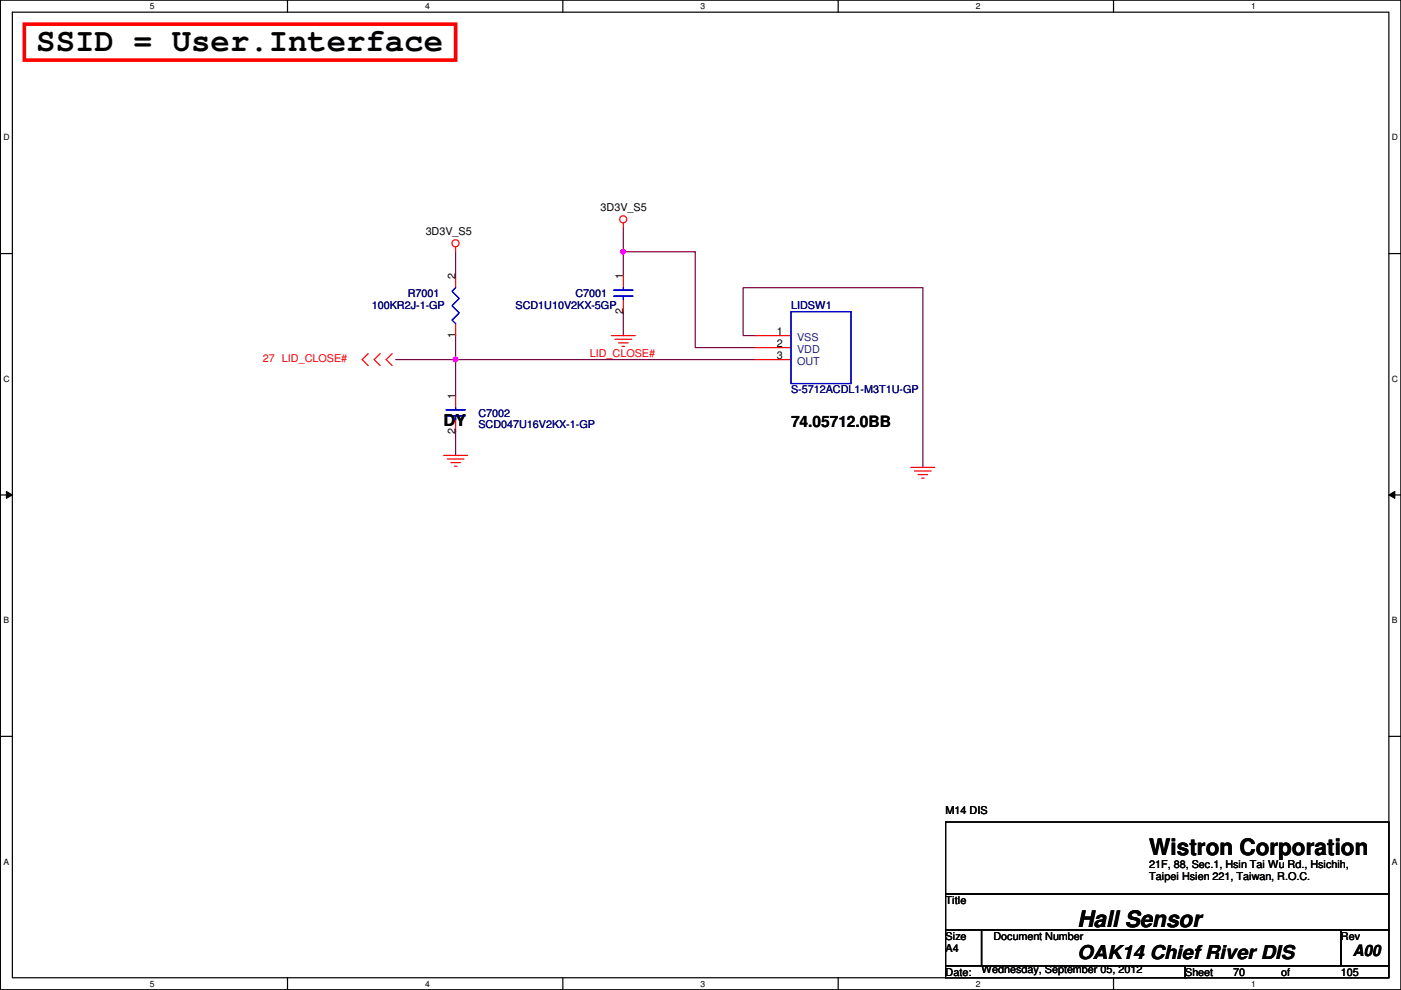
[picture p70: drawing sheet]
<svg xmlns="http://www.w3.org/2000/svg" width="297mm" height="210mm" viewBox="0 0 297 210" stroke-linecap="round" stroke-linejoin="round" font-family="sans-serif">
<defs><g id="words">
<text font-size="6.9" x="7.7" y="10.8">SSID = User.Interface</text>
<g font-size="4.8">
<text x="243.7" y="181.3">Wistron Corporation</text>
<text x="228.4" y="196.5">Hall Sensor</text>
</g>
<g font-size="4.1">
<text x="94.1" y="90.3">DY</text>
<text x="228.4" y="203.4">OAK14 Chief River DIS</text>
</g>
<g font-size="3.3">
<text x="167.7" y="90.5">74.05712.0BB</text>
<text x="286.8" y="202.7">A00</text>
</g>
<g font-size="2.3">
<text x="127.3" y="44.8">3D3V_S5</text>
<text x="90.3" y="49.9">3D3V_S5</text>
<text x="96.6" y="59.2" transform="rotate(-90 96.6 59.2)">2</text>
<text x="132.1" y="59.2" transform="rotate(-90 132.1 59.2)">1</text>
<text x="96.6" y="71.7" transform="rotate(-90 96.6 71.7)">1</text>
<text x="132.1" y="66.6" transform="rotate(-90 132.1 66.6)">2</text>
<text x="164.7" y="71.1">1</text>
<text x="164.7" y="73.7">2</text>
<text x="164.7" y="76.2">3</text>
<text x="96.6" y="84.6" transform="rotate(-90 96.6 84.6)">1</text>
<text x="96.6" y="92" transform="rotate(-90 96.6 92)">2</text>
<text x="200.5" y="172.6">M14 DIS</text>
<text x="243.7" y="184">21F, 88, Sec.1, Hsin Tai Wu Rd., Hsichih,</text>
<text x="200.5" y="191.6">Title</text>
<text x="243.7" y="186.6">Taipei Hsien 221, Taiwan, R.O.C.</text>
<text x="200.5" y="201.8">A4</text>
<text x="200.5" y="199.2">Size</text>
<text x="210.6" y="199.2">Document Number</text>
<text x="284.3" y="199.2">Rev</text>
<text x="200.5" y="206.8">Date:</text>
<text x="208.1" y="206.3">Wednesday, September 05, 2012</text>
<text x="251.3" y="206.8">Sheet</text>
<text x="261.4" y="206.8">70</text>
<text x="271.6" y="206.8">of</text>
<text x="284.3" y="206.8">105</text>
</g>
<g font-size="2.3" fill="#000080">
<text x="78.8" y="65.6">100KR2J-1-GP</text>
<text x="86.4" y="63.1">R7001</text>
<text x="109.3" y="65.6">SCD1U10V2KX-5GP</text>
<text x="122" y="63.1">C7001</text>
<text x="167.7" y="65.6">LIDSW1</text>
<text x="167.7" y="83.4">S-5712ACDL1-M3T1U-GP</text>
<text x="101.4" y="88.5">C7002</text>
<text x="101.4" y="90.8">SCD047U16V2KX-1-GP</text>
</g>
<g font-size="2.3" fill="#f00">
<text x="55.7" y="76.8">27 LID_CLOSE#</text>
<text x="125" y="75.7">LID_CLOSE#</text>
</g>
<g font-size="2.3" fill="#004080">
<text x="169" y="72.2">VSS</text>
<text x="169" y="74.8">VDD</text>
<text x="169" y="77.3">OUT</text>
</g>
<g font-size="1.8">
<text x="31.8" y="1.9">5</text>
<text x="90.1" y="1.9">4</text>
<text x="148.5" y="1.9">3</text>
<text x="206.9" y="1.9">2</text>
<text x="265.3" y="1.9">1</text>
<text x=".7" y="29.8">D</text>
<text x="295.1" y="29.8">D</text>
<text x=".7" y="80.9">C</text>
<text x="295.1" y="80.9">C</text>
<text x=".7" y="132.1">B</text>
<text x="295.1" y="132.1">B</text>
<text x=".7" y="183.3">A</text>
<text x="295.1" y="183.3">A</text>
<text x="31.8" y="209.2">5</text>
<text x="90.1" y="209.2">4</text>
<text x="148.5" y="209.2">3</text>
<text x="206.9" y="209.2">2</text>
<text x="265.3" y="209.2">1</text>
</g>
</g></defs>
<path d="M.1 0h296.9v209.8h-296.9zM2.6 2.6h291.9v204.7h-291.9z" fill="none" stroke="#000" stroke-width=".25"/>
<g fill="#fff">
<path d="M31.8 .3h1v2h-1z"/>
<path d="M31.8 207.6h1v1.9h-1z"/>
</g>
<path d="M61 0v2.6M61 207.3v2.5" fill="none" stroke="#000" stroke-width=".25"/>
<g fill="#fff">
<path d="M90.1 .3h1v2h-1z"/>
<path d="M90.1 207.6h1v1.9h-1z"/>
</g>
<path d="M119.3 0v2.6M119.3 207.3v2.5" fill="none" stroke="#000" stroke-width=".25"/>
<g fill="#fff">
<path d="M148.5 .3h1v2h-1z"/>
<path d="M148.5 207.6h1v1.9h-1z"/>
</g>
<path d="M177.7 0v2.6M177.7 207.3v2.5" fill="none" stroke="#000" stroke-width=".25"/>
<g fill="#fff">
<path d="M206.9 .3h1v2h-1z"/>
<path d="M206.9 207.6h1v1.9h-1z"/>
</g>
<path d="M236.1 0v2.6M236.1 207.3v2.5" fill="none" stroke="#000" stroke-width=".25"/>
<g fill="#fff">
<path d="M265.3 .3h.9v2h-.9z"/>
<path d="M265.3 207.6h.9v1.9h-.9z"/>
<path d="M.7 28.2h1.3v1.9h-1.3z"/>
<path d="M295.1 28.2h1.3v1.9h-1.3z"/>
<path d="M.7 79.3h1.3v2h-1.3z"/>
<path d="M295.1 79.3h1.3v2h-1.3z"/>
</g>
<path d="M.1 53.8h2.5M294.5 53.8h2.5" fill="none" stroke="#000" stroke-width=".25"/>
<g fill="#fff">
<path d="M.7 130.5h1.2v2h-1.2z"/>
<path d="M295.1 130.5h1.2v2h-1.2z"/>
</g>
<path d="M.1 104.9h2.5M294.5 104.9h2.5" fill="none" stroke="#000" stroke-width=".25"/>
<path d="M1.4 104.2l1.2 .7-1.2 .8zM294.5 104.9l1.2-.7v1.5z" fill="#000"/>
<path d="M1.4 104.2l1.2 .7-1.2 .8zM294.5 104.9l1.2-.7v1.5z" fill="none" stroke="#000" stroke-width=".21"/>
<g fill="#fff">
<path d="M.7 181.7h1.2v2h-1.2z"/>
<path d="M295.1 181.7h1.2v2h-1.2z"/>
</g>
<path d="M.1 156.1h2.5M294.5 156.1h2.5" fill="none" stroke="#000" stroke-width=".25"/>
<path d="M132.2 53.4v5.1" fill="none" stroke="#800040" stroke-width=".25"/>
<circle cx="132.1" cy="53.4" r=".49" fill="#f0f"/>
<circle cx="132.1" cy="53.4" r=".49" fill="none" stroke="#f0f" stroke-width=".25"/>
<path d="M96.6 53.4v5.1M132.2 48.3v5.1h15.2v20.3h12.7M83.9 76.2h12.7v7.7M96.6 71.2v5h63.5M132.2 66.1v5.1M96.6 91.5v5.1" fill="none" stroke="#800040" stroke-width=".25"/>
<circle cx="96.6" cy="76.2" r=".49" fill="#f0f"/>
<circle cx="96.6" cy="76.2" r=".49" fill="none" stroke="#f0f" stroke-width=".25"/>
<path d="M160.1 71.2h-2.5v-10.2h38.1v38.1" fill="none" stroke="#800040" stroke-width=".25"/>
<g fill="none" stroke="#f00" stroke-width=".25">
<path d="M96.6 52.4v1M96.6 58.5v2.5M132.2 47.3v1M132.2 58.5v2.5M78.1 75l-1.3 1.2 1.3 1.3M80.6 75l-1.3 1.2 1.3 1.3M83.1 75l-1.2 1.2 1.2 1.3M96.6 68.6v2.6M129.6 71.2h5.1M130.4 71.9h3.5M131.1 72.7h2.1M131.9 73.4h.5"/>
<path d="M132.2 63.5v2.6M160.1 71.2h7.6M160.1 73.7h7.6M160.1 76.2h7.6M94.1 96.6h5M94.8 97.3h3.6M95.6 98.1h2M96.3 98.8h.6M96.6 83.9v2.5M96.6 88.9v2.6M193.1 99.1h5.1M193.9 99.9h3.5"/>
<path d="M194.6 100.6h2.1M195.4 101.4h.5"/>
<circle cx="96.6" cy="51.6" r=".75"/>
<circle cx="132.1" cy="46.5" r=".75"/>
</g>
<path d="M200.5 174.3h94v15.2h-94zM200.5 189.5h94v7.6h-94zM200.5 197.1h7.6v7.7h-7.6zM208.1 197.1h76.2v7.7h-76.2zM284.3 197.1h10.2v7.7h-10.2zM200.5 204.8h50.8v2.5h-50.8zM251.3 204.8h43.2v2.5h-43.2z" fill="none" stroke="#000" stroke-width=".25"/>
<path d="M5.2 5.1h91.4v7.6h-91.4z" fill="none" stroke="#f00" stroke-width=".76"/>
<path d="M96.6 61l-.8 .8 1.6 1.5-1.6 1.5 1.6 1.5-1.6 1.6 .8 .7M130.1 61.5h4.1M130.1 62.8h4.1M132.2 61v.5M132.2 62.8v.7M167.7 66.1h12.7v15.2h-12.7zM94.6 88.2h4M94.6 86.9h4M96.6 86.4v.5M96.6 88.2v.7" fill="none" stroke="#00f" stroke-width=".25"/>
<circle cx="132.1" cy="53.4" r=".49" fill="#f0f"/>
<circle cx="132.1" cy="53.4" r=".49" fill="none" stroke="#f0f" stroke-width=".25"/>
<circle cx="96.6" cy="76.2" r=".49" fill="#f0f"/>
<circle cx="96.6" cy="76.2" r=".49" fill="none" stroke="#f0f" stroke-width=".25"/>
<use href="#words"/>
</svg>
